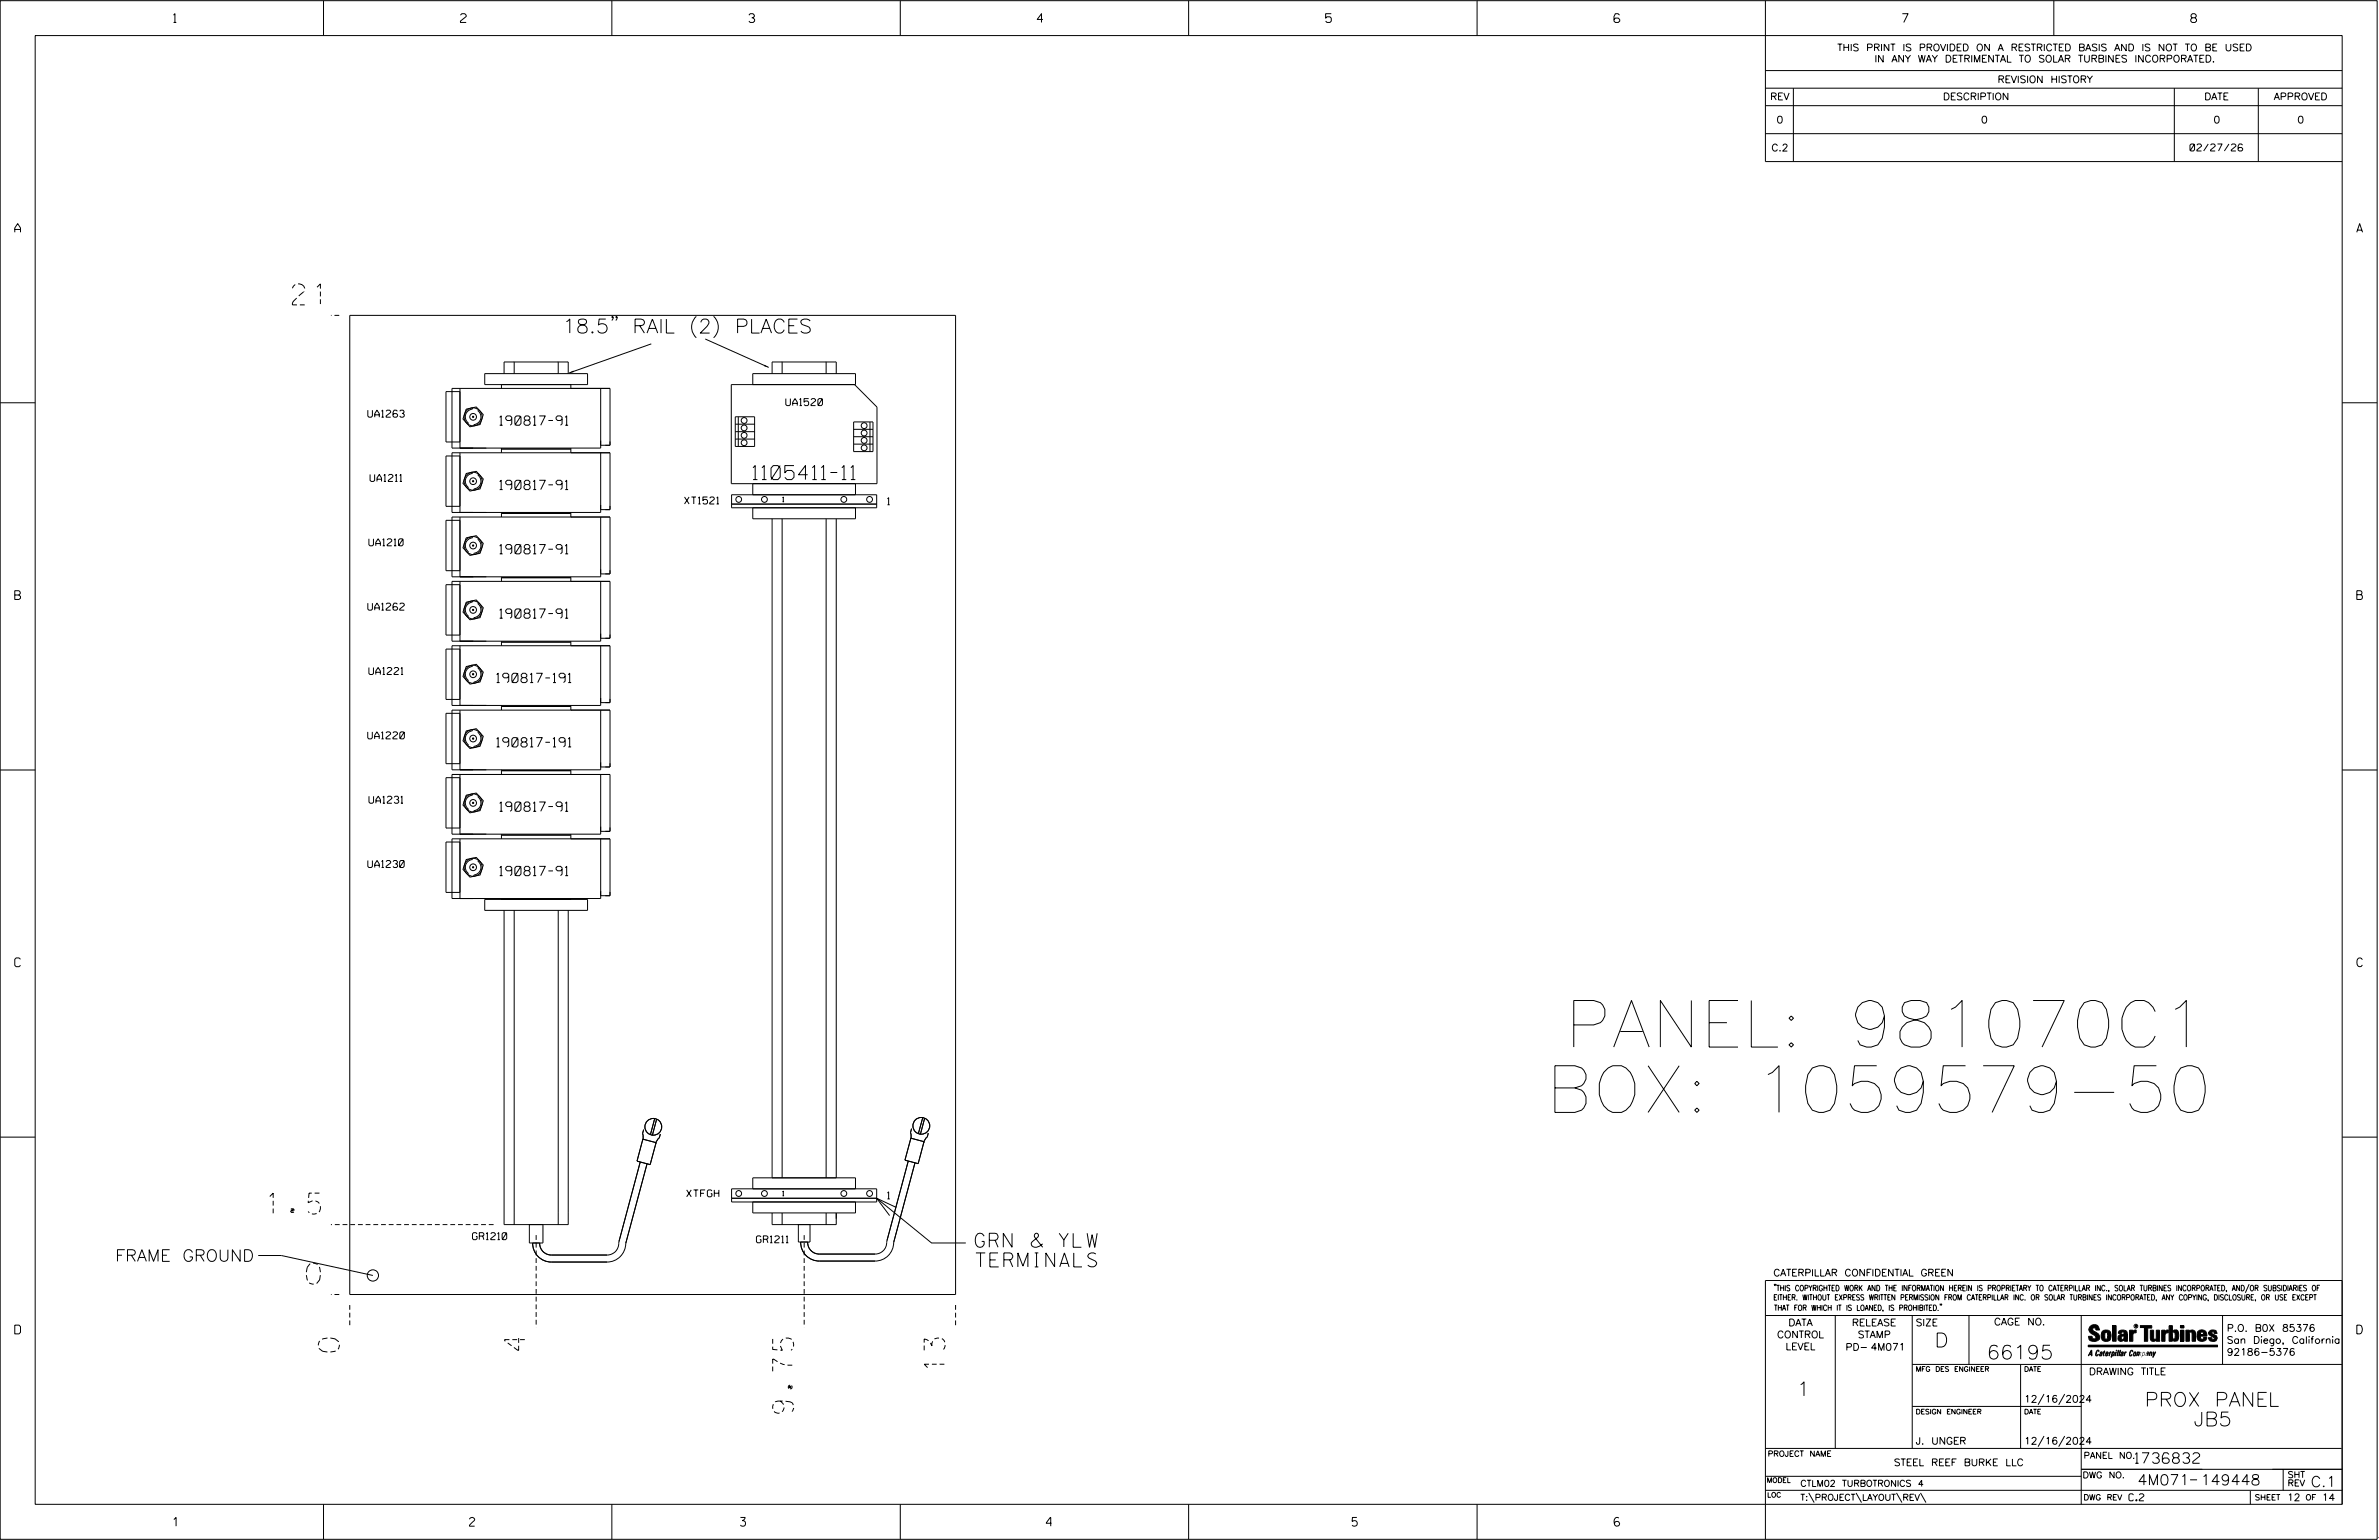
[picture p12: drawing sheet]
<svg xmlns="http://www.w3.org/2000/svg" width="864mm" height="559mm" viewBox="0 0 864 559" stroke-linecap="round" stroke-linejoin="round" font-family="sans-serif">
<defs><g id="words">
<g font-size="16.9">
<text x="568.1" y="379.9">PANEL: 981070C1</text>
<text x="561.2" y="403.6">BOX: 1059579-50</text>
</g>
<g font-size="7.6">
<text x="106.2" y="110.6">21</text>
<text x="96.6" y="440.5">1.5</text>
<text x="111.3" y="465.9">0</text>
<text x="123.1" y="490.6" transform="rotate(-90 123.1 490.6)">0</text>
<text x="190.8" y="490" transform="rotate(-90 190.8 490)">4</text>
<text x="343.1" y="497.6" transform="rotate(-90 343.1 497.6)">13</text>
<text x="288.1" y="512.8" transform="rotate(-90 288.1 512.8)">9.75</text>
</g>
<g font-size="5.1">
<text x="204.2" y="120.9">18.5&quot; RAIL (2) PLACES</text>
<text x="273.3" y="174">1105411-11</text>
<text x="354" y="452.6">GRN &amp; YLW</text>
<text x="354.3" y="459.7">TERMINALS</text>
<text x="702.3" y="488.8">D</text>
<text x="721.2" y="493.2">66195</text>
<text x="652.2" y="506.5">1</text>
<text x="778.6" y="510.3">PROX PANEL</text>
<text x="796.3" y="517.4">JB5</text>
</g>
<text font-size="4.2" x="41.9" y="457.7">FRAME GROUND</text>
<g font-size="3.8">
<text x="775.1" y="531">1736832</text>
<text x="775.9" y="538.9">4M071</text>
<text x="798.8" y="538.9">149448</text>
<text x="838.8" y="539.5">C.1</text>
</g>
<g font-size="3.4">
<text x="181.4" y="154.3">190817-91</text>
<text x="181.4" y="177.6">190817-91</text>
<text x="181.4" y="201">190817-91</text>
<text x="181.4" y="224.3">190817-91</text>
<text x="180.3" y="247.7">190817-191</text>
<text x="180.3" y="271">190817-191</text>
<text x="181.4" y="294.4">190817-91</text>
<text x="181.4" y="317.7">190817-91</text>
</g>
<g font-size="3.2">
<text x="63" y="8.2">1</text>
<text x="167.2" y="8.2">2</text>
<text x="271.8" y="8.2">3</text>
<text x="376.5" y="8.2">4</text>
<text x="481.2" y="8.2">5</text>
<text x="690.6" y="8.2">7</text>
<text x="795.3" y="8.2">8</text>
<text x="5.4" y="84.3">A</text>
<text x="855.5" y="84.3">A</text>
<text x="5.4" y="217.5">B</text>
<text x="855.6" y="217.5">B</text>
<text x="5.4" y="350.8">C</text>
<text x="855.6" y="350.8">C</text>
<text x="5.4" y="484">D</text>
<text x="855.6" y="484">D</text>
<text x="62.8" y="553.8">1</text>
<text x="170.4" y="553.8">2</text>
<text x="268.8" y="553.8">3</text>
<text x="379.8" y="553.8">4</text>
<text x="490.8" y="553.8">5</text>
<text x="585.9" y="553.8">6</text>
</g>
<g font-size="2.5">
<text x="666.9" y="18.5">THIS PRINT IS PROVIDED ON A RESTRICTED BASIS AND IS NOT TO BE USED</text>
<text x="680.5" y="22.6">IN ANY WAY DETRIMENTAL TO SOLAR TURBINES INCORPORATED.</text>
<text x="725.1" y="30">REVISION HISTORY</text>
<text x="642.6" y="36.3">REV</text>
<text x="705.3" y="36.3">DESCRIPTION</text>
<text x="800.2" y="36.3">DATE</text>
<text x="825.4" y="36.3">APPROVED</text>
<text x="644.9" y="44.7">0</text>
<text x="719.1" y="44.7">0</text>
<text x="803.5" y="44.7">0</text>
<text x="834" y="44.7">0</text>
<text x="643" y="54.8">C.2</text>
<text x="795" y="54.8">02/27/26</text>
<text x="285.3" y="147.2">UA1520</text>
<text x="133.5" y="151.4">UA1263</text>
<text x="134.3" y="174.7">UA1211</text>
<text x="248.5" y="182.9">XT1521</text>
<text x="322.2" y="183.2">1</text>
<text x="133.9" y="198.1">UA1210</text>
<text x="133.5" y="221.4">UA1262</text>
<text x="133.9" y="244.8">UA1221</text>
<text x="133.5" y="268.1">UA1220</text>
<text x="134" y="291.4">UA1231</text>
<text x="133.5" y="314.8">UA1230</text>
<text x="249.3" y="434.3">XTFGH</text>
<text x="322.2" y="435">1</text>
<text x="171.5" y="449.8">GR1210</text>
<text x="274.6" y="451">GR1211</text>
<text x="643.8" y="463">CATERPILLAR CONFIDENTIAL GREEN</text>
<text x="645.1" y="485.5">CONTROL</text>
<text x="649.2" y="481.1">DATA</text>
<text x="672.3" y="481.1">RELEASE</text>
<text x="674.4" y="485.5">STAMP</text>
<text x="695.4" y="481.1">SIZE</text>
<text x="723.8" y="480.8">CAGE NO.</text>
<text x="808.4" y="483.1">P.O. B0X 85376</text>
<text x="648.2" y="489.8">LEVEL</text>
<text x="669.9" y="490">PD- 4M071</text>
<text x="808.4" y="487.5">San Diego, California</text>
<text x="808.4" y="491.8">92186-5376</text>
<text x="758.3" y="498.9">DRAWING TITLE</text>
<text x="734.8" y="508.9">12/16/2024</text>
<text x="695.4" y="524.1">J. UNGER</text>
<text x="734.8" y="524.1">12/16/2024</text>
<text x="687.5" y="531.9">STEEL REEF BURKE LLC</text>
<text x="772.8" y="544.6">C.2</text>
<text x="830.2" y="544.6">12</text>
<text x="842.9" y="544.6">14</text>
</g>
<g font-size="2.3">
<text x="756.4" y="529.2">PANEL NO.</text>
<text x="653.5" y="539.4">CTLM02 TURBOTRONICS 4</text>
<text x="756" y="536.3">DWG NO.</text>
<text x="830.4" y="539.3">REV</text>
<text x="830.4" y="536.2">SHT</text>
<text x="653.5" y="544.5">T:\PROJECT\LAYOUT\REV\</text>
</g>
<g font-size="2">
<text x="643.8" y="468.4">&quot;THIS COPYRIGHTED WORK AND THE INFORMATION HEREIN IS PROPRIETARY TO CATERPILLAR INC., SOLAR TURBINES INCORPORATED, AND/OR SUBSIDIARIES OF</text>
<text x="643.8" y="471.8">EITHER. WITHOUT EXPRESS WRITTEN PERMISSION FROM CATERPILLAR INC. OR SOLAR TURBINES INCORPORATED, ANY COPYING, DISCLOSURE, OR USE EXCEPT</text>
<text x="644" y="475.6">THAT FOR WHICH IT IS LOANED, IS PROHIBITED.&quot;</text>
<text x="641.7" y="528.5">PROJECT NAME</text>
<text x="756.3" y="544.3">DWG REV</text>
<text x="818.5" y="544.3">SHEET</text>
<text x="836.9" y="544.3">OF</text>
</g>
<g font-size="1.8">
<text x="695.4" y="497.6">MFG DES ENGINEER</text>
<text x="734.8" y="497.6">DATE</text>
<text x="695.4" y="513.1">DESIGN ENGINEER</text>
<text x="734.8" y="513.1">DATE</text>
<text x="641.3" y="538">MODEL</text>
<text x="641.5" y="543.3">LOC</text>
</g>
<g font-size="1.7">
<text x="284.1" y="182.1">1</text>
<text x="284.1" y="433.9">1</text>
</g>
<text font-size=".9" x="775.1" y="481.7">R</text>
</g></defs>
<g fill="none" stroke="#000" stroke-width=".36">
<path d="M.1 .2h862.8v558.4h-862.8zM12.8 12.9h837.4v533h-837.4zM117.4 .2v12.7M222.1 .2v12.7M326.8 .2v12.7M431.5 .2v12.7M536.2 .2v12.7M587.9 5.5l-.5-.5h-1l-.5 1v1.7l.5 .4h1l.6-.4v-.6l-.6-.5h-1l-.5 .5M640.9 .2v58.4h209.3M745.6 .2v12.7M640.9 25.6h209.3M640.9 32h209.3"/>
<path d="M640.9 38.3h209.3M651 32v26.6M789.3 32v26.6M819.8 32v26.6M640.9 48.5h209.3M127 114.4h219.9v355.3h-219.9zM222.6 115l-.3 .3-.2-.3 .2-.2a.95 .95 0 0 1-.2 1.5M224 115l-.2 .3-.3-.3 .3-.2a.95 .95 0 0 1-.3 1.5M252.8 114.8a5.2 5.2 0 0 0 0 7.8M259 114.8a5.2 5.2 0 0 1 0 7.8M176 135.6h37.3v4h-37.3zM182 139.6v1.3"/>
<path d="M183 135.6v-4.3h23.3v4.3M186.7 131.3v4.3M202.6 131.3v4.3M207.2 139.6v1.3M236.4 124.8l-29.8 10.5M256 123l23 10.3M273.3 139.6v-4h37.3v4h-45.1v35.9h52.8v-27.8l-8.1-8.1M280.3 135.6v-4.3h23.3v4.3M283.9 131.3v4.3M299.9 131.3v4.3M.1 146.2h12.7M167 142.1h-5.1v18.3h5.1"/>
<path d="M167 140.9v21.7M169.2 148.4l3.7-.7 2.5 2.8-1.1 3.6-3.7 .8-2.5-2.9zM171.5 148v.4a2.83 2.83 0 0 0-2.5 2.1 2.83 2.83 0 0 0 1 3l-.2 .4M171.6 151.1h.3v.3h-.3zM173.7 148.7l-.2 .3a2.83 2.83 0 0 1 1 3.1 2.83 2.83 0 0 1-2.5 2v.4M218.1 140.9v21.7h-54v-21.7h57.3v20.7h-3.3M266.9 151.2h7v10.8h-7zM266.9 156.6h7M266.9 159.3h7M266.9 153.9h7M268 151.2v10.8M309.9 153.1h7v10.8h-7z"/>
<path d="M309.9 158.5h7M309.9 155.8h7M315.8 153.1v10.8M850.2 146.2h12.7M167 165.5h-5.1v18.2h5.1M167 164.3v21.6M169.2 171.8l3.7-.8 2.5 2.8-1.1 3.6-3.7 .8-2.5-2.8zM171.5 171.3v.5a2.83 2.83 0 0 0-2.5 2 2.83 2.83 0 0 0 1 3.1l-.2 .3M171.6 174.4h.3v.4h-.3zM173.7 172l-.2 .4a2.81 2.81 0 0 1 1 3 2.81 2.81 0 0 1-2.5 2v.5M182 162.6v1.7M182 162.9h25.2"/>
<path d="M207.2 162.6v1.7M218.1 164.3v21.6h-54v-21.6h57.3v20.6h-3.3M265.6 179.5h52.6v4.8h-52.6zM273.3 175.5v4M309.9 161.1h7M310.6 175.5v4M167 188.8h-5.1v18.3h5.1M167 187.6v21.7M169.2 195.2l3.7-.8 2.5 2.8-1.1 3.6-3.7 .7-2.5-2.7zM171.5 194.7v.5a2.81 2.81 0 0 0-2.5 2 2.81 2.81 0 0 0 1 3l-.2 .4M171.6 197.8h.3v.3h-.3zM173.7 195.4l-.2 .3a2.81 2.81 0 0 1 1 3 2.81 2.81 0 0 1-2.5 2.1v.4"/>
<path d="M182 185.9v1.7M182 186.3h25.2M207.2 185.9v1.7M218.1 187.6v21.7h-54v-21.7h57.3v20.6h-3.3M265.6 182.9h52.6M273.3 184.3v3.9h37.3v-3.9M280.3 188.2v239.2M283.9 188.2v239.2M299.9 188.2v239.2M303.6 188.2v239.2M167 212.2h-5.1v18.2h5.1M167 211v21.7"/>
<path d="M169.2 218.5l3.7-.8 2.5 2.8-1.1 3.6-3.7 .8-2.5-2.8zM171.5 218.1v.4a2.83 2.83 0 0 0-2.5 2 2.83 2.83 0 0 0 1 3.1l-.2 .3M173.7 218.7l-.2 .3a2.83 2.83 0 0 1 1 3.1 2.83 2.83 0 0 1-2.5 2v.4M182 209.3v1.7M182 209.6h25.2M207.2 209.3v1.7M218.1 211v21.7h-54v-21.7h57.3v20.6h-3.3M167 235.5h-5.1v18.3h5.1M167 234.3v21.7M171.6 221.2h.3v.3h-.3zM182 232.7v1.6M182 233h25.2"/>
<path d="M207.2 232.7v1.6M218.1 234.3v21.7h-54v-21.7h57.3v20.7h-3.3M167 258.8h-5.1v18.3h5.1M167 257.7v21.6M169.2 241.9l3.7-.8 2.5 2.8-1.1 3.5-3.7 .8-2.5-2.7zM171.5 241.4v.4a2.83 2.83 0 0 0-2.5 2.1 2.83 2.83 0 0 0 1 3l-.2 .4M173.7 242l-.2 .4a2.83 2.83 0 0 1 1 3 2.83 2.83 0 0 1-2.5 2.1v.4M182 256v1.7M182 256.3h25.2M207.2 256v1.7M218.1 257.7v21.6h-54v-21.6h57.3v20.6h-3.3M.1 279.4h12.7"/>
<path d="M169.2 265.2l3.7-.8 2.5 2.8-1.1 3.6-3.7 .8-2.5-2.8zM171.5 264.8v.4a2.83 2.83 0 0 0-2.5 2 2.83 2.83 0 0 0 1 3.1l-.2 .3M173.7 265.4l-.2 .3a2.83 2.83 0 0 1 1 3.1 2.83 2.83 0 0 1-2.5 2v.5M182 279.3v1.7M182 279.6h25.2M207.2 279.3v1.7M850.2 279.4h12.7M167 282.2h-5.1v18.3h5.1M167 281v21.7M169.2 288.5l3.7-.7 2.5 2.7-1.1 3.6-3.7 .9-2.5-2.9zM171.5 288.1v.4a2.83 2.83 0 0 0-2.5 2.1 2.83 2.83 0 0 0 1 3l-.2 .4M171.6 291.2h.3v.3h-.3z"/>
<path d="M173.7 288.7l-.2 .4a2.83 2.83 0 0 1 1 3 2.83 2.83 0 0 1-2.5 2.1v.4M218.1 281v21.7h-54v-21.7h57.3v20.7h-3.3M167 305.5h-5.1v18.3h5.1M167 304.4v21.6M169.2 311.9l3.7-.8 2.5 2.8-1.1 3.6-3.7 .8-2.5-2.8zM171.5 311.4v.5a2.81 2.81 0 0 0-2.5 2 2.81 2.81 0 0 0 1 3l-.2 .4M171.6 314.5h.3v.4h-.3zM173.7 312.1l-.2 .4a2.81 2.81 0 0 1 1 3 2.81 2.81 0 0 1-2.5 2v.5M182 302.7v1.7M182 303h25.2M207.2 302.7v1.7M218.1 304.4v21.6h-54v-21.6h57.3v20.6h-3.3"/>
<path d="M176 326.4h37.3v3.9h-37.3zM182 326v.4M186.7 330.3v114.1M202.6 330.3v114.1M206.3 330.3v114.1h-23.3v-114.1M207.2 326v.4M.1 412.6h12.7M233.4 413.3l4.8 1.3-2.2 8-4.8-1.3zM233.6 409.9l-.3 1.4 .2 1-.2 1.4M237.7 405.9l-1.6 5.8M238.4 406.1l-1.6 5.8M239.7 411.5l-.4 1.4-.7 .7-.5 1.3"/>
<path d="M330.7 413l4.7 1.3-2.1 7.9-4.8-1.2zM330.9 409.5l-.4 1.5 .3 1.4-.2 .9M335 405.6l-1.6 5.7M335.7 405.7l-1.6 5.9M337 411.2l-.4 1.3-.7 .7-.5 1.4M850.2 412.6h12.7M232.4 421.6l-7.7 28.9a4.4 4.4 0 0 1-4.3 4.9h-20.3a4.2 4.2 0 0 1-4.2-4.4M234.9 422.3l-7.7 28.9a6.8 6.8 0 0 1-6.8 6.7h-20.3a6.8 6.8 0 0 1-6.7-6.9M265.6 434.8h52.6l20 16.2h12.4M265.6 431.4h52.6v4.7h-52.6zM273.3 431.4v-4h37.3v4M310.6 436.1v4h-37.3v-4"/>
<path d="M325.3 438.1l-7.1-3.3 4.7 6.3M329.7 421.3l-7.7 28.9a4.4 4.4 0 0 1-4.4 4.8h-20.2a4.2 4.2 0 0 1-4.2-4.3M332.1 422l-7.7 28.8a6.7 6.7 0 0 1-6.8 6.8h-20.2a6.7 6.7 0 0 1-6.7-6.9M93.7 455.6h8.5l33.2 7.2M192.2 444.4v6.6h4.9v-6.6M280.3 440.1v4.3h23.3v-4.3M283.9 440.1v4.3M289.8 444.4v6.3h4.2v-6.3M299.9 440.1v4.3M640.9 477.3h209.3M644.2 466.1l-.1 .4M644.7 466.1l-.2 .4"/>
<path d="M666.2 477.3v48.3M694.2 477.3v48.3M704.4 473.3l-.1 .4M704.8 473.3l-.1 .4M714.8 477.3v17.8M755.5 477.3v68.6M806.8 477.3v17.8M816.5 466l-1.4 3.1M850.2 464.6h-209.3v94M850.2 464.8v81.1M694.2 495.1h156M733.5 495.1v30.5"/>
<path d="M758.6 481.4a2.02 2.02 0 0 1 3.1-.1l.5 1.3h-1.3l-.2-.6-.4-.2-.6 .1-.1 .4 .4 .7a2.46 2.46 0 0 1 2.2 2.9 2.83 2.83 0 0 1-3.8 .3l-.3-1.3h1.3l.2 .7 .6 .3 .5-.2 .2-.5-.4-.6-1.9-1.2-.4-.9zM759.2 491.3h-.7l.7-1.2v1.9h.2l-.1-2.1-1.3 2.1 .5-.5h.7M761.3 490l.3-.2 .4 .3-.1 .3-.3-.4-.4 .3-.3 1.6h.4l.4-.5-.3 .6-.4 .1-.3-.4zM762.6 490.6l.5-.1-.1 1.4h-.9a.74 .74 0 0 1 .9-.8l-.3 .7-.5 .1 .2-.5 .6-.2v-.5l-.7 .2zM763 483.2a2.17 2.17 0 0 1 3.1 0l.3 1.4-.3 1.5a2.17 2.17 0 0 1-3.1 0l-.3-1.5zM763.6 490.5l.4-.4 .2 .6h-.3l-.3 .9 .2 .4-.3-.1zM764.1 483.7l.5-.4 .4 .3v2.2l-.4 .2-.5-.2zM764.6 491.1l.6 .2v-.7l-.4-.1-.4 .6-.1 .8h.6M764.6 491.1l-.1 .8h.4M764.6 482.6v.8M764.8 490.7l.4 .1v.3h-.6zM765 491.5l-.1 .4z"/>
<path d="M766 490.5l-.5 1.5zM766 490.8l.4-.3-.4 .4M766.9 481h1.3v5.7h-1.3zM767 490.8l.5 .1-.3 .8-.4 .2zM767.3 490.5h-.5l-.5 2M767.3 490.5a.8 .8 0 0 1 .2 1 .8 .8 0 0 1-.9 .4l-.1 .6M767.3 490.5l-.1 .2M768.1 490.5l-.4 1.5zM768.2 489.9h.3l-.1 .2h-.2zM769 489.9l-.5 2.1zM769.7 489.9l-.6 2.1zM770.1 491.4l.5-.3-.5 .8z"/>
<path d="M770.4 491.9h.1M770.6 491.1l.1-.4-.7 .2 .1-.3 .6-.1 .2 .3-.5 1.1M770.6 491.1a.74 .74 0 0 0-.8 .8h.6M771 484.8h-.7l-.3 .6 .4 .7 .5-.3 .1-2.4h-.8l-.1 .4h-1.2a1.71 1.71 0 0 1 1.8-1.3 1.71 1.71 0 0 1 1.6 1.4v2.8h-1.1l-.1-.6M771 484.2l-1.5 .1a1.41 1.41 0 0 0 0 2.4l.5 .1 1.1-.7M771.2 486.1h-.1M771.4 490.5l.1 .3 .4-.3-.9 1.5zM771.5 490.8h.1M773 482.7h1.2v.5l.5-.5 .7-.1v1h-.6l-.5 .4-.1 2.7h-1.2zM773.3 490.3l.6-.4 .4 .2-.1 .4-.3-.4a1.28 1.28 0 0 0-.5 1.8l.6-.4-.1 .4-.8 .1zM774.7 490.8l.5-.3a.88 .88 0 0 1 .2 .9 .88 .88 0 0 1-.7 .7l-.2-.2zM774.8 490.9h.5l-.3 1h-.3l-.2-.2z"/>
<path d="M775.2 490.5l-.1 .2M776.8 481h4.3v.9h-1.5v4.8h-1.3M776.8 490.6l-.8 .2v-.3l-.4 1.5 .8-1.3v1.3l.3-1.2M779.3 491.1h.4M779.6 490.5h.3l-.3 1.4M779.6 490.7h.2l-.1 .4M779.7 491.1l-.1 .4M779.7 491.1l-.4 .2M780.1 492l.4-1.5 .1 .3 .3-.3 .3 .2-.3 1.3v-1.3l-.7 1.3M780.6 482.7h1.2v2.7l.1 .4 .4 .3 .4-.7v-2.7h1.2l.1 4h-1.3v-.5l-1.1 .6-.7-.3-.3-.7zM781.6 492.5l1-2-.8 1.3-.2-1.3-.2 2M784.7 482.7h1.2v.5l.5-.5 .7-.1v1h-.5l-.6 .4-.1 2.7h-1.2z"/>
<path d="M787.4 481h1.2v2a1.4 1.4 0 0 1 2.2 .2l.1 1.4-.4 1.9-1.5 .1-.4-.5v-1l.5 .9 .5-.3v-2.1l-.5-.4-.5 .7v2.8h-1.2zM791.5 482.7h1.3v4h-1.3zM791.5 481h1.3v.9h-1.3zM793.5 482.7h1.3v.4l.7-.5 1.1 .2 .4 .6v3.3h-1.2l-.3-3.4-.7 .2v3.2h-1.3zM794.8 483.1h.1M797.7 483.2a1.92 1.92 0 0 1 2.4-.5 1.92 1.92 0 0 1 1 2.1h-2.3v.8l.6 .5 .5-.3v-.5h1.2a1.83 1.83 0 0 1-2.1 1.4 1.83 1.83 0 0 1-1.5-2.1zM798.8 484.2v.6M799.1 483.4h.6l.2 .8h-1.1zM804.6 482.9a1.84 1.84 0 0 0-2.9 .8 3.3 3.3 0 0 0 2.2 1.9l-.5 .5-.4-.3-.1-.4h-1.2l.1 .6a1.92 1.92 0 0 0 2.9 .4M804.9 483.8h-1.2l-.2-.6-.5 .1-.1 .3 .1 .3 1.8 .9M805.1 488.1h-47.1v.6h47.1M694.2 510.3h61.3"/>
<path d="M742 505.8l-2.2 3.9M749.5 505.8l-2.2 3.9M640.9 525.6h209.2M640.9 535.7h114.6M742 521.1l-2.2 3.8M749.5 521.1l-2.2 3.8M755.5 533.2h94.7M795 537h2.6M828.8 533.2v7.6M117.4 545.9v12.7M222.1 545.9v12.7M326.8 545.9v12.7"/>
<path d="M431.5 545.9v12.7M536.2 545.9v12.7M640.9 540.8h209.3M656.6 541.7l2 3.5M673.8 541.7l1.9 3.5M688.4 541.7l2 3.5M697.2 541.7l1.9 3.5M816.9 541v4.9M863.5 558h.1"/>
<circle cx="171.7" cy="151.3" r="3.3"/>
<circle cx="171.7" cy="151.3" r="1.22"/>
<circle cx="270.1" cy="152.6" r="1.06"/>
<circle cx="270.1" cy="158" r="1.05"/>
<circle cx="270.1" cy="155.3" r="1.05"/>
<circle cx="313.7" cy="159.8" r="1.06"/>
<circle cx="313.7" cy="154.4" r="1.06"/>
<circle cx="313.7" cy="157.1" r="1.06"/>
<circle cx="171.7" cy="174.6" r="1.22"/>
<circle cx="171.7" cy="174.6" r="3.3"/>
<circle cx="270.1" cy="160.7" r="1.05"/>
<circle cx="313.7" cy="162.5" r="1.05"/>
<circle cx="171.7" cy="198" r="1.22"/>
<circle cx="171.7" cy="198" r="3.3"/>
<circle cx="268.2" cy="181.2" r="1.05"/>
<circle cx="277.5" cy="181.2" r="1.05"/>
<circle cx="306.3" cy="181.2" r="1.05"/>
<circle cx="315.7" cy="181.2" r="1.06"/>
<circle cx="171.7" cy="221.3" r="3.3"/>
<circle cx="171.7" cy="221.3" r="1.22"/>
<circle cx="171.7" cy="244.6" r=".24"/>
<circle cx="171.7" cy="244.7" r="3.3"/>
<circle cx="171.7" cy="244.7" r="1.22"/>
<circle cx="171.7" cy="268" r=".24"/>
<circle cx="171.7" cy="268" r="3.3"/>
<circle cx="171.7" cy="268" r="1.22"/>
<circle cx="171.7" cy="291.3" r="3.3"/>
<circle cx="171.7" cy="291.3" r="1.22"/>
<circle cx="171.7" cy="314.7" r="1.22"/>
<circle cx="171.7" cy="314.7" r="3.3"/>
<circle cx="237.2" cy="408.9" r="3"/>
<circle cx="334.4" cy="408.5" r="3"/>
<circle cx="268.2" cy="433.1" r="1.05"/>
<circle cx="277.5" cy="433.1" r="1.06"/>
<circle cx="306.3" cy="433.1" r="1.06"/>
<circle cx="315.7" cy="433.1" r="1.06"/>
<circle cx="135.4" cy="462.8" r="2.05"/>
<circle cx="775.4" cy="481.2" r=".69"/>
</g>
<g fill="#000">
<path d="M206.6 135.3l1.5-.8 .2 .5zM277.6 132.4l1.4 .9-1.6-.4zM768.1 490.5l-.4 1.5zM768.2 489.9h.3l-.1 .2h-.2zM769 489.9l-.5 2.1zM769.7 489.9l-.6 2.1zM791.5 481h1.3v.9h-1.3zM791.5 482.7h1.3v4h-1.3zM758 488.1h47.1v.6h-47.1z"/>
<path d="M171.6 151.1h.3v.3h-.3z" fill-rule="evenodd"/>
<path d="M171.6 174.4h.3v.4h-.3z" fill-rule="evenodd"/>
<path d="M171.6 197.8h.3v.3h-.3z" fill-rule="evenodd"/>
<path d="M171.6 221.2h.3v.3h-.3z" fill-rule="evenodd"/>
<path d="M171.6 291.2h.3v.3h-.3z" fill-rule="evenodd"/>
<path d="M171.6 314.5h.3v.4h-.3z" fill-rule="evenodd"/>
<path d="M759.2 489.9l-1.2 2.1 .5-.5h.7v.5h.2zM759.2 490.1v1.2h-.7z" fill-rule="evenodd"/>
<path d="M758.6 481.4a2.02 2.02 0 0 1 3.1-.1l.5 1.3h-1.3l-.2-.6-.4-.2-.6 .1-.1 .4 .4 .7a2.46 2.46 0 0 1 2.2 2.9 2.83 2.83 0 0 1-3.8 .3l-.3-1.3h1.3l.2 .7 .6 .3 .5-.2 .2-.5-.4-.6-1.9-1.2-.4-.9z" fill-rule="evenodd"/>
<path d="M761.3 490l.3-.2 .4 .3-.1 .3-.3-.4-.4 .3-.3 1.6h.4l.4-.5-.3 .6-.4 .1-.3-.4z" fill-rule="evenodd"/>
<path d="M762.6 490.6l.5-.1-.1 1.4h-.9a.74 .74 0 0 1 .9-.8l-.6 .3-.2 .5 .5-.1 .3-.6v-.5l-.7 .2z" fill-rule="evenodd"/>
<path d="M763.6 490.5l.4-.4 .2 .6h-.3l-.3 .9 .2 .4-.3-.1z" fill-rule="evenodd"/>
<path d="M764.8 490.5l.5 .3-.1 .5h-.6l.6-.2v-.3l-.4-.1-.3 1.2h.4l.3-.4-.6 .6-.3-.2v-.4z" fill-rule="evenodd"/>
<path d="M763 483.2a2.17 2.17 0 0 1 3.1 0l.3 1.4-.3 1.5a2.17 2.17 0 0 1-3.1 0l-.3-1.5zM764.1 483.7v2.1l.5 .2 .4-.2v-2.2l-.4-.3z" fill-rule="evenodd"/>
<path d="M766 490.5v.3l.4-.1-.4 .2-.5 1.1z" fill-rule="evenodd"/>
<path d="M766.8 490.5l-.5 2 .3-.6a.71 .71 0 0 0 .9-.5 .71 .71 0 0 0-.4-.9zM767 490.8l.5 .1-.3 .8-.4 .2z" fill-rule="evenodd"/>
<path d="M766.9 481h1.3v5.7h-1.3z" fill-rule="evenodd"/>
<path d="M770.1 490.6l.6-.1 .2 .3-.4 1.2-.5 .1-.2-.5 .3-.5h.5l-.7 .5v.3l.4-.1 .4-.9-.5-.2-.2 .2z" fill-rule="evenodd"/>
<path d="M769.4 482.8l-.5 1h1.2l.1-.4h.8v.8l-1.5 .1a1.41 1.41 0 0 0 0 2.4l.5 .1 1.1-.7 .1 .6h1.1v-2.8a1.79 1.79 0 0 0-2.4-1.2zM770.3 484.8h.7l-.1 1-.5 .3-.4-.7z" fill-rule="evenodd"/>
<path d="M771.4 490.5l.1 .3 .4-.3-.9 1.5z" fill-rule="evenodd"/>
<path d="M773 482.7h1.2v.5l.5-.5 .7-.1v1h-.6l-.5 .4-.1 2.7h-1.2z" fill-rule="evenodd"/>
<path d="M773.3 490.3l.6-.4 .4 .2-.1 .4-.3-.4a1.28 1.28 0 0 0-.5 1.8l.6-.4-.3 .5h-.6z" fill-rule="evenodd"/>
<path d="M774.7 490.8l-.2 1.1h.7a.96 .96 0 0 0 0-1.4zM774.8 490.9h.5l-.1 .6-.5 .4-.2-.2z" fill-rule="evenodd"/>
<path d="M776 490.5v.3l.4-.3 .2 .3 .7-.2-.3 1.4v-1.3l-.6 1.3v-1.3l-.8 1.3z" fill-rule="evenodd"/>
<path d="M776.8 481h4.3v.9h-1.5v4.8h-1.3v-4.8h-1.5z" fill-rule="evenodd"/>
<path d="M777.9 490.5l-.5 2 .3-.6a.71 .71 0 0 0 .9-.5 .71 .71 0 0 0-.4-.9zM778.1 490.8l.3-.1 .1 .4-.5 .8-.2-.5z" fill-rule="evenodd"/>
<path d="M779.3 490.6l.6-.1-.3 1.5-.7-.1a.67 .67 0 0 1 .8-.8l-.6 .3-.1 .5 .4-.1 .4-.9-.4-.2-.3 .2z" fill-rule="evenodd"/>
<path d="M780.5 490.5l.1 .3 .3-.3 .3 .2-.3 1.3v-1.3l-.8 1.3z" fill-rule="evenodd"/>
<path d="M780.6 482.7h1.2v2.7l.1 .4 .4 .3 .4-.7v-2.7h1.2l.1 4h-1.3v-.5l-1.1 .6-.7-.3-.3-.7z" fill-rule="evenodd"/>
<path d="M781.6 490.5l.2 1.3 .8-1.3-1.2 2z" fill-rule="evenodd"/>
<path d="M784.7 482.7h1.2v.5l.5-.5 .7-.1v1h-.5l-.6 .4-.1 2.7h-1.2z" fill-rule="evenodd"/>
<path d="M787.4 481h1.2v2a1.4 1.4 0 0 1 2.2 .2l.1 1.4-.4 1.9-1.5 .1-.4-.5v-1l.5 .9 .5-.3v-2.1l-.5-.4-.5 .7v2.8h-1.2z" fill-rule="evenodd"/>
<path d="M793.5 482.7h1.3v.4a1.29 1.29 0 0 1 2.2 .3v3.3h-1.2l-.3-3.4-.7 .2v3.2h-1.3z" fill-rule="evenodd"/>
<path d="M797.7 483.2a1.92 1.92 0 0 1 2.4-.5 1.92 1.92 0 0 1 1 2.1h-2.3v.8l.6 .5 .5-.3v-.5h1.2a1.83 1.83 0 0 1-2.1 1.4 1.83 1.83 0 0 1-1.5-2.1zM799.1 483.4l-.3 .8h1.1l-.2-.8z" fill-rule="evenodd"/>
<path d="M801.9 483.2a1.94 1.94 0 0 1 3 .1v.5h-1.2l-.2-.6-.5 .1-.1 .3 .1 .3 1.8 .9a1.2 1.2 0 0 1 .1 1.3 1.2 1.2 0 0 1-1.2 .7l-1.6-.4-.4-1h1.2l.1 .4 .4 .3 .5-.5a3.3 3.3 0 0 1-2.2-1.9z" fill-rule="evenodd"/>
<circle cx="167" cy="162.6" r=".07"/>
<circle cx="167" cy="185.9" r=".07"/>
<circle cx="171.7" cy="244.6" r=".24"/>
<circle cx="171.7" cy="268" r=".24"/>
<circle cx="167" cy="302.7" r=".07"/>
<circle cx="761.4" cy="492" r=".07"/>
<circle cx="762.2" cy="485.1" r=".07"/>
<circle cx="769.3" cy="492" r=".07"/>
<circle cx="773.1" cy="486.7" r=".07"/>
<circle cx="791.5" cy="486.7" r=".07"/>
<circle cx="791.5" cy="481" r=".07"/>
<circle cx="794.8" cy="486.7" r=".07"/>
</g>
<path d="M123.2 114.4h-3.1M179.2 444.4h-59.1M194.6 448.2v33.5M291.9 448.2v33.5M123.2 469.7h-3.1M127 473.5v8.2M346.9 473.5v8.2" fill="none" stroke="#000" stroke-width=".36" stroke-dasharray="1.7 1.1" stroke-linecap="butt"/>
<use href="#words"/>
</svg>
